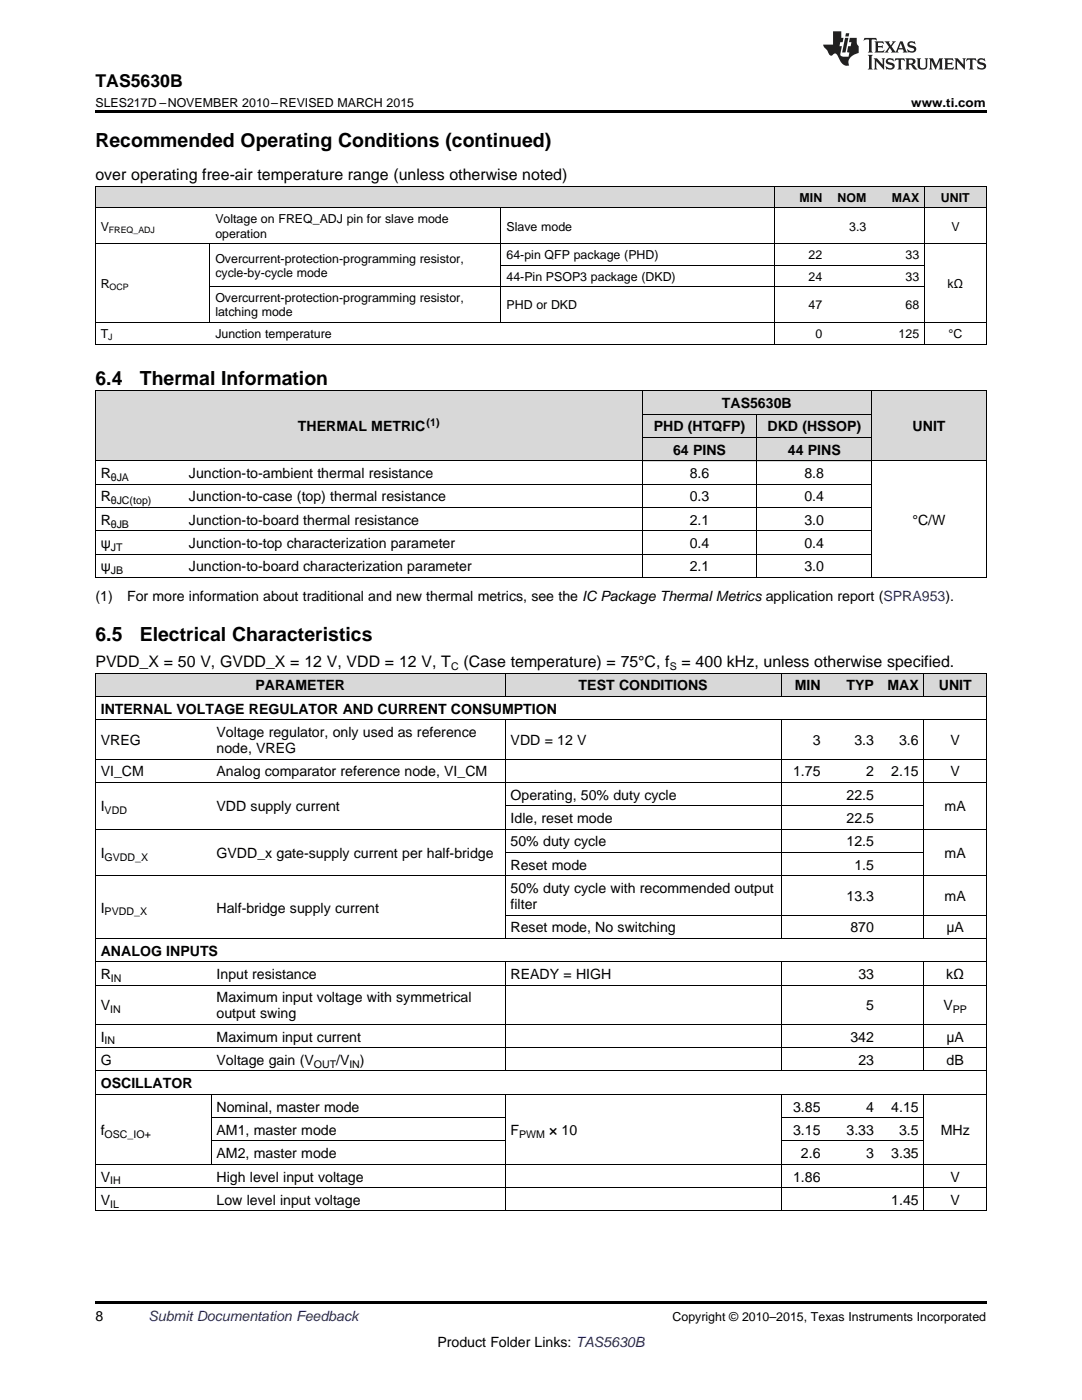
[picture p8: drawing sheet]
<svg xmlns="http://www.w3.org/2000/svg" width="216mm" height="279mm" viewBox="0 0 216 279" stroke-linecap="round" stroke-linejoin="round" font-family="sans-serif">
<defs><g id="words">
<g font-size="3.9">
<text x="19" y="29.3">Recommended Operating Conditions (continued)</text>
<text x="19" y="76.8">6.4</text>
<text x="27.9" y="76.8">Thermal Information</text>
<text x="19" y="128">6.5</text>
<text x="27.9" y="128">Electrical Characteristics</text>
</g>
<text font-size="3.5" x="19" y="17.3">TAS5630B</text>
<g font-size="3.2">
<text x="19" y="36">over operating free-air temperature range (unless otherwise noted)</text>
<text x="19" y="133.1">PVDD_X = 50 V, GVDD_X = 12 V, VDD = 12 V, T</text>
<text x="92.5" y="133.1">(Case temperature) = 75°C, f</text>
<text x="136" y="133.1">= 400 kHz, unless otherwise specified.</text>
</g>
<g font-size="2.8">
<text x="144" y="81.5">TAS5630B</text>
<text x="59.4" y="86.1">THERMAL METRIC</text>
<text x="130.5" y="86.1">PHD (HTQFP)</text>
<text x="153.1" y="86.1">DKD (HSSOP)</text>
<text x="182.1" y="86.1">UNIT</text>
<text x="20.1" y="95.4">R</text>
<text x="37.7" y="95.4">Junction-to-ambient thermal resistance</text>
<text x="134.3" y="90.8">64 PINS</text>
<text x="137.6" y="95.4">8.6</text>
<text x="157.2" y="90.8">44 PINS</text>
<text x="160.5" y="95.4">8.8</text>
<text x="20.1" y="100.1">R</text>
<text x="37.7" y="100.1">Junction-to-case (top) thermal resistance</text>
<text x="137.6" y="100.1">0.3</text>
<text x="160.5" y="100.1">0.4</text>
<text x="20.1" y="104.7">R</text>
<text x="37.7" y="104.7">Junction-to-board thermal resistance</text>
<text x="137.6" y="104.7">2.1</text>
<text x="160.5" y="104.7">3.0</text>
<text x="182.1" y="104.7">°C/W</text>
<text x="20.1" y="109.4">ψ</text>
<text x="37.7" y="109.4">Junction-to-top characterization parameter</text>
<text x="137.6" y="109.4">0.4</text>
<text x="160.5" y="109.4">0.4</text>
<text x="19" y="119.9">(1)</text>
<text x="20.1" y="114.1">ψ</text>
<text x="25.4" y="119.9">For more information about traditional and new thermal metrics, see the IC Package Thermal Metrics application report (SPRA953).</text>
<text x="37.7" y="114.1">Junction-to-board characterization parameter</text>
<text x="137.6" y="114.1">2.1</text>
<text x="160.5" y="114.1">3.0</text>
<text x="51" y="137.8">PARAMETER</text>
<text x="115.5" y="137.8">TEST CONDITIONS</text>
<text x="158.6" y="137.8">MIN</text>
<text x="168.9" y="137.8">TYP</text>
<text x="177.1" y="137.8">MAX</text>
<text x="187.3" y="137.8">UNIT</text>
<text x="20.1" y="142.5">INTERNAL VOLTAGE REGULATOR AND CURRENT CONSUMPTION</text>
<text x="20.1" y="148.7">VREG</text>
<text x="43.2" y="147.1">Voltage regulator, only used as reference</text>
<text x="101.9" y="148.7">VDD = 12 V</text>
<text x="162.2" y="148.7">3</text>
<text x="170.5" y="148.7">3.3</text>
<text x="179.4" y="148.7">3.6</text>
<text x="189.7" y="148.7">V</text>
<text x="20.1" y="154.9">VI_CM</text>
<text x="43.2" y="150.3">node, VREG</text>
<text x="43.2" y="154.9">Analog comparator reference node, VI_CM</text>
<text x="158.3" y="154.9">1.75</text>
<text x="172.8" y="154.9">2</text>
<text x="177.8" y="154.9">2.15</text>
<text x="189.7" y="154.9">V</text>
<text x="20.1" y="161.9">I</text>
<text x="43.2" y="161.9">VDD supply current</text>
<text x="101.9" y="159.6">Operating, 50% duty cycle</text>
<text x="168.9" y="159.6">22.5</text>
<text x="188.5" y="161.9">mA</text>
<text x="101.9" y="164.3">Idle, reset mode</text>
<text x="168.9" y="164.3">22.5</text>
<text x="20.1" y="171.2">I</text>
<text x="43.2" y="171.2">GVDD_x gate-supply current per half-bridge</text>
<text x="101.9" y="168.9">50% duty cycle</text>
<text x="101.9" y="173.6">Reset mode</text>
<text x="168.9" y="168.9">12.5</text>
<text x="170.5" y="173.6">1.5</text>
<text x="188.5" y="171.2">mA</text>
<text x="101.9" y="178.2">50% duty cycle with recommended output</text>
<text x="168.9" y="179.8">13.3</text>
<text x="188.5" y="179.8">mA</text>
<text x="20.1" y="182.1">I</text>
<text x="43.2" y="182.1">Half-bridge supply current</text>
<text x="101.9" y="181.4">filter</text>
<text x="20.1" y="190.7">ANALOG INPUTS</text>
<text x="101.9" y="186.1">Reset mode, No switching</text>
<text x="169.7" y="186.1">870</text>
<text x="188.8" y="186.1">μA</text>
<text x="20.1" y="195.4">R</text>
<text x="43.2" y="195.4">Input resistance</text>
<text x="101.9" y="195.4">READY = HIGH</text>
<text x="171.3" y="195.4">33</text>
<text x="188.8" y="195.4">kΩ</text>
<text x="20.1" y="201.6">V</text>
<text x="43.2" y="200">Maximum input voltage with symmetrical</text>
<text x="43.2" y="203.2">output swing</text>
<text x="172.8" y="201.6">5</text>
<text x="188.2" y="201.6">V</text>
<text x="20.1" y="207.9">I</text>
<text x="43.2" y="207.9">Maximum input current</text>
<text x="169.7" y="207.9">342</text>
<text x="188.8" y="207.9">μA</text>
<text x="20.1" y="212.5">G</text>
<text x="43.2" y="212.5">Voltage gain (V</text>
<text x="67.1" y="212.5">/V</text>
<text x="71.8" y="212.5">)</text>
<text x="171.3" y="212.5">23</text>
<text x="188.9" y="212.5">dB</text>
<text x="20.1" y="217.2">OSCILLATOR</text>
<text x="43.2" y="221.8">Nominal, master mode</text>
<text x="158.3" y="221.8">3.85</text>
<text x="172.8" y="221.8">4</text>
<text x="177.8" y="221.8">4.15</text>
<text x="20.1" y="226.5">f</text>
<text x="43.2" y="226.5">AM1, master mode</text>
<text x="101.9" y="226.5">F</text>
<text x="109.6" y="226.5">× 10</text>
<text x="158.3" y="226.5">3.15</text>
<text x="168.9" y="226.5">3.33</text>
<text x="179.4" y="226.5">3.5</text>
<text x="187.7" y="226.5">MHz</text>
<text x="43.2" y="231.1">AM2, master mode</text>
<text x="159.8" y="231.1">2.6</text>
<text x="172.8" y="231.1">3</text>
<text x="177.8" y="231.1">3.35</text>
<text x="20.1" y="235.8">V</text>
<text x="43.2" y="235.8">High level input voltage</text>
<text x="158.3" y="235.8">1.86</text>
<text x="189.7" y="235.8">V</text>
<text x="20.1" y="240.5">V</text>
<text x="43.2" y="240.5">Low level input voltage</text>
<text x="177.8" y="240.5">1.45</text>
<text x="189.7" y="240.5">V</text>
<text x="19" y="263.6">8</text>
<text x="87.3" y="268.9">Product Folder Links: TAS5630B</text>
</g>
<text font-size="2.8" fill="#0000c8" x="29.6" y="263.6">Submit Documentation Feedback</text>
<g font-size="2.5">
<text x="19" y="21.4">SLES217D –NOVEMBER 2010–REVISED MARCH 2015</text>
<text x="181.8" y="21.4">www.ti.com</text>
<text x="159.6" y="40.3">MIN</text>
<text x="167.1" y="40.3">NOM</text>
<text x="177.9" y="40.3">MAX</text>
<text x="187.7" y="40.3">UNIT</text>
<text x="20.1" y="46">V</text>
<text x="43" y="44.6">Voltage on FREQ_ADJ pin for slave mode</text>
<text x="43" y="47.4">operation</text>
<text x="101.1" y="46">Slave mode</text>
<text x="169.4" y="46">3.3</text>
<text x="189.8" y="46">V</text>
<text x="43" y="52.5">Overcurrent-protection-programming resistor,</text>
<text x="101.1" y="51.7">64-pin QFP package (PHD)</text>
<text x="161.3" y="51.7">22</text>
<text x="180.7" y="51.7">33</text>
<text x="20.1" y="57.4">R</text>
<text x="43" y="55.3">cycle-by-cycle mode</text>
<text x="101.1" y="56">44-Pin PSOP3 package (DKD)</text>
<text x="161.3" y="56">24</text>
<text x="180.7" y="56">33</text>
<text x="189.1" y="57.4">kΩ</text>
<text x="43" y="60.3">Overcurrent-protection-programming resistor,</text>
<text x="43" y="63.1">latching mode</text>
<text x="101.1" y="61.7">PHD or DKD</text>
<text x="161.3" y="61.7">47</text>
<text x="180.7" y="61.7">68</text>
<text x="20.1" y="67.5">T</text>
<text x="43" y="67.5">Junction temperature</text>
<text x="162.7" y="67.5">0</text>
<text x="179.3" y="67.5">125</text>
<text x="189.3" y="67.5">°C</text>
<text x="134.2" y="263.6">Copyright © 2010–2015, Texas Instruments Incorporated</text>
</g>
<g font-size="2.1">
<text x="85.1" y="85">(1)</text>
<text x="22.1" y="96">θJA</text>
<text x="22.1" y="100.6">θJC(top)</text>
<text x="22.1" y="105.3">θJB</text>
<text x="22.1" y="110">JT</text>
<text x="22.1" y="114.6">JB</text>
<text x="90" y="133.8">C</text>
<text x="133.6" y="133.8">S</text>
<text x="20.9" y="162.5">VDD</text>
<text x="20.9" y="171.8">GVDD_X</text>
<text x="20.9" y="182.7">PVDD_X</text>
<text x="22.1" y="195.9">IN</text>
<text x="22" y="202.2">IN</text>
<text x="190.1" y="202.2">PP</text>
<text x="20.9" y="208.4">IN</text>
<text x="62.6" y="213.1">OUT</text>
<text x="69.7" y="213.1">IN</text>
<text x="20.9" y="227">OSC_IO+</text>
<text x="103.6" y="227">PWM</text>
<text x="22" y="236.4">IH</text>
<text x="22" y="241">IL</text>
</g>
<g font-size="1.8">
<text x="21.7" y="46.5">FREQ_ADJ</text>
<text x="21.9" y="57.9">OCP</text>
<text x="21.6" y="67.9">J</text>
</g>
</g></defs>
<g fill="#d8d8d8">
<path d="M19 134.4h23.2v4.7h-23.2z"/>
<path d="M42.2 134.4h58.6v4.7h-58.6z"/>
<path d="M100.8 134.4h55.1v4.7h-55.1z"/>
<path d="M155.9 134.4h8.9v4.7h-8.9z"/>
<path d="M164.8 134.4h10.7v4.7h-10.7z"/>
<path d="M175.5 134.4h8.9v4.7h-8.9z"/>
<path d="M184.4 134.4h12.4v4.7h-12.4z"/>
<path d="M19 78.1h17.7v13.9h-17.7z"/>
<path d="M36.7 78.1h91.5v13.9h-91.5z"/>
<path d="M128.2 87.4h22.9v4.6h-22.9z"/>
<path d="M151.1 87.4h22.9v4.6h-22.9z"/>
<path d="M174 78.1h22.8v13.9h-22.8z"/>
<path d="M128.2 82.7h22.9v4.7h-22.9z"/>
<path d="M151.1 82.7h22.9v4.7h-22.9z"/>
<path d="M128.2 78.1h22.9v4.6h-22.9z"/>
<path d="M151.1 78.1h22.9v4.6h-22.9z"/>
<path d="M19 37.3h22.9v4.3h-22.9z"/>
<path d="M41.9 37.3h58.1v4.3h-58.1z"/>
<path d="M100 37.3h54.6v4.3h-54.6z"/>
<path d="M154.6 37.3h10.5v4.3h-10.5z"/>
<path d="M165.1 37.3h8.9v4.3h-8.9z"/>
<path d="M174 37.3h10.5v4.3h-10.5z"/>
<path d="M184.5 37.3h12.3v4.3h-12.3z"/>
</g>
<g fill="#000">
<path d="M19 22h177.8v.5h-177.8zM19 68.7h.2zM99.9 68.7h.1zM154.5 68.7h.1zM165 68.7h.1zM173.8 68.7h.2zM184.4 68.7h.1zM196.7 68.7h.1zM19 115.3h.2zM128.1 115.3h.1zM151 115.3h.1zM173.8 115.3h.2z"/>
<path d="M196.7 115.3h.1zM19 259.7h177.8v.5h-177.8z"/>
</g>
<g fill="none" stroke="#000" stroke-width=".2">
<path d="M19 37.2h177.8M19.1 37.2v31.5M154.5 37.2v31.5M184.4 37.2v31.5M196.8 37.2v31.5M19 48.6h177.8M19 41.5h177.8M41.9 48.6v15.8M41.9 57.2h142.6M100 41.5v22.9M100 52.9h84.5M19 78h177.8"/>
<path d="M19 68.7h177.8M19 64.4h177.8M19.1 78v37.3M128.1 78v37.3M173.9 78v37.3M196.8 78v37.3M19 96.6h154.9M19 92h177.8M128.2 87.3h45.7M128.2 82.7h45.7M151 82.7v32.6M19 115.3h177.8"/>
<path d="M19 110.6h154.9M19 106h154.9M19 101.3h154.9M19 139h177.8M19 134.4h177.8M19.1 134.4v107.3M100.8 134.4v4.7M155.9 134.4v4.7M184.3 134.4v4.7M196.8 134.4v107.3M19 156.2h177.8M19 151.5h177.8"/>
<path d="M19 143.7h177.8M100.8 143.7v43.6M155.9 143.7v43.6M184.3 143.7v43.6M19 174.8h177.8M19 165.5h177.8M100.8 170.1h83.6M100.8 160.8h83.6M19 196.6h177.8M19 191.9h177.8M19 187.3h177.8M100.8 191.9v21.9"/>
<path d="M100.8 182.6h96M155.9 191.9v21.9M184.3 191.9v21.9M19 218.4h177.8M19 213.7h177.8M19 209.1h177.8M19 204.4h177.8M42.1 218.4v14M100.8 218.4v23.3M155.9 218.4v23.3M184.3 218.4v23.3M19 237h177.8"/>
<path d="M19 232.4h177.8M42.2 227.7h58.6M42.2 223h58.6M155.9 227.7h28.5M155.9 223h28.5M19 241.7h177.8"/>
</g>
<g fill="#231f20">
<path d="M172.5 7.6l-.1 .5 .4-.2h.6v.1v2.1l-.2 .4h.9l-.2-.4v-2.1l.1-.1h.5l.5 .2-.2-.5zM174.5 8.3l.2 .3v1.5l-.2 .4h1.8l.2-.6a1.04 1.04 0 0 1-1.3 .2v-.7h.6l.3 .2v-.6l-.3 .2h-.6v-.6l.8-.1 .4 .3-.2-.5zM176.5 8.3l.9 1.1-.9 1.1h.8l-.2-.2 .4-.7 .5 .7-.2 .2h1.5l-.2-.2 .2-.4h.9l.1 .4-.2 .2h1l-.3-.3-.7-1.9h-.5l-.9 2-.8-1 .9-1h-.8l.1 .3-.4 .5-.3-.6 .1-.2zM179.7 8.6l.4 1h-.7zM181.3 8.4a.63 .63 0 0 0-.2 .7 .63 .63 0 0 0 .6 .4l.6 .2 .1 .2a.75 .75 0 0 1-.7 .4 .75 .75 0 0 1-.6-.5l.1 .7 .1-.1a1.11 1.11 0 0 0 1.5-.6 1.13 1.13 0 0 0-1.2-.8l-.1-.4a1.04 1.04 0 0 1 1.2 .2l-.2-.5-.2 .1-.4-.2zM173.2 10.9l.2 .4v2.2l-.2 .4h1l-.3-.4v-2.2l.3-.4zM174.3 11.6l.3 .4v1.5l-.3 .4h.8l-.2-.4v-1.3l1.5 1.7v-1.9l.2-.4h-.7l.2 .4v.9l-1.1-1.3zM177 11.8a.62 .62 0 0 0-.2 .7 .62 .62 0 0 0 .6 .4l.6 .1 .1 .3a.76 .76 0 0 1-.7 .3 .76 .76 0 0 1-.7-.4l.2 .7 .1-.1a1.11 1.11 0 0 0 1.5-.6 1.13 1.13 0 0 0-1.2-.8l-.1-.4a1.04 1.04 0 0 1 1.2 .2l-.2-.6-.2 .1-.5-.1zM178.7 11.6l-.2 .6a.61 .61 0 0 1 .8-.3v1.6l-.2 .4h.9l-.2-.4v-1.6a.63 .63 0 0 1 .7 .3l-.1-.6zM180.6 11.6l.3 .4v1.5l-.3 .4h1l-.2-.2-.1-.8 .6 .2a.76 .76 0 0 0 1.2 .7l-1-1a.58 .58 0 0 0 .6-.5 .58 .58 0 0 0-.5-.6zM181.4 11.9h.1a.45 .45 0 0 1 .5 .1 .45 .45 0 0 1 .1 .5l-.8 .2zM182.9 11.6l.2 .2a2.17 2.17 0 0 0 .3 1.9 .99 .99 0 0 0 1.6-.6v-1.1l.2-.4h-.7l.2 .2a1.92 1.92 0 0 1-.2 1.8 .6 .6 0 0 1-.9-.5v-1.1l.2-.4zM185.4 11.6l.2 .4v1.5l-.2 .4h.7l-.2-.4v-1.4l.8 1.8 .8-1.8v1.4l-.2 .4h.9l-.2-.4v-1.5l.2-.4h-.8l-.6 1.5-.6-1.5zM188.4 11.6l.2 .4v1.5l-.2 .4h1.8l.1-.6a1.04 1.04 0 0 1-1.2 .1v-.6h.5l.4 .2v-.6l-.4 .2h-.5v-.7h.8l.3 .3-.1-.6zM190.5 11.6l.2 .4v1.5l-.2 .4h.7l-.2-.4v-1.3l1.5 1.7v-1.9l.2-.4h-.7l.2 .4v.9l-1.1-1.3zM192.9 11.6l-.1 .6a.61 .61 0 0 1 .7-.3l.1 1.6-.3 .4h1l-.3-.4 .1-1.6a.63 .63 0 0 1 .7 .3l-.1-.6zM195.2 11.8a.62 .62 0 0 0-.2 .7 .62 .62 0 0 0 .6 .4l.6 .1 .1 .3a.76 .76 0 0 1-.7 .3 .76 .76 0 0 1-.6-.4l.1 .7 .1-.1a1.11 1.11 0 0 0 1.6-.6 1.13 1.13 0 0 0-1.3-.8l-.1-.4a1.04 1.04 0 0 1 1.2 .2l-.1-.6-.2 .1-.5-.1z"/>
<path d="M166.2 6.3v2.6h-1.9v.4l.8 .9a.91 .91 0 0 0 1 .8 .56 .56 0 0 1 .5-.3 .56 .56 0 0 1 .5 .3l.4 .8a1.53 1.53 0 0 0 1.9 1.2 1.54 1.54 0 0 1 1-2.1l.9-.3v-1.4a1.52 1.52 0 0 1-.4-1.6h-1.3l-.2 .8h.5l-.2 .8h-.5l-.1 1v.2l.4 .1-.2 .8a1.93 1.93 0 0 1-1.6-.3l.3-1.8h-.5l.2-.8h.4l.2-.8h-.4v-1.3zM168.6 7.6l-.6 2.9h.7l.6-2.9zM168.8 6.6l-.1 .7h.6l.2-.7z"/>
</g>
<use href="#words"/>
</svg>
